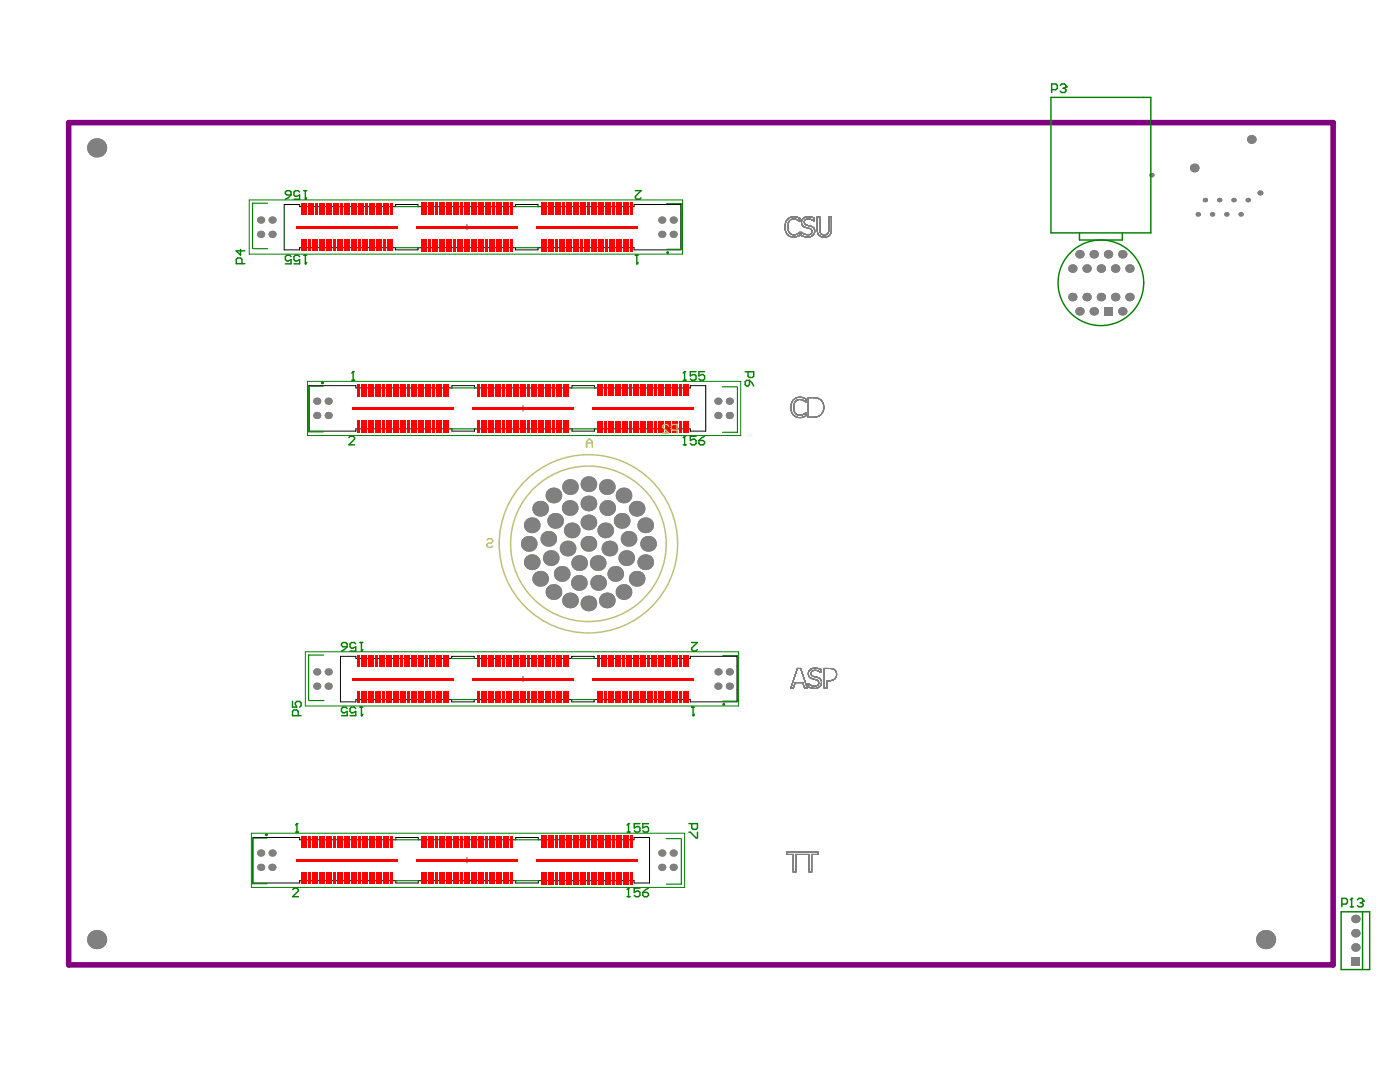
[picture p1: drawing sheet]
<svg xmlns="http://www.w3.org/2000/svg" width="270mm" height="207mm" viewBox="0 0 270 207" stroke-linecap="round" stroke-linejoin="round" font-family="sans-serif">
<path d="M151.8 42.3a2.01 2.01 0 0 1 2.4-.2v.6a1.33 1.33 0 0 0-1.6-.4 1.33 1.33 0 0 0-.8 1.4 1.34 1.34 0 0 0 .8 1.4 1.34 1.34 0 0 0 1.6-.3v.5a1.78 1.78 0 0 1-2 .2 1.78 1.78 0 0 1-.9-1.8l.2-.9zM154.8 42.1a1.97 1.97 0 0 1 2.1-.1v.6a1.12 1.12 0 0 0-1.9 .1 .6 .6 0 0 0 .5 .7 1.54 1.54 0 0 1 1.5 .9 1.3 1.3 0 0 1-1.8 1.3l-.7-.2v-.6a1.38 1.38 0 0 0 2 .1v-.5a1.08 1.08 0 0 0-1.1-.6 1.02 1.02 0 0 1-.9-.7 1.02 1.02 0 0 1 .3-1zM157.5 41.8h.5l.1 2.8a.88 .88 0 0 0 1 .6 .88 .88 0 0 0 .7-1v-2.4h.5v2.4a1.38 1.38 0 0 1-1.4 1.5 1.38 1.38 0 0 1-1.4-1.5zM152.9 77a1.92 1.92 0 0 1 2.4-.2v.6a1.32 1.32 0 0 0-1.5-.3 1.32 1.32 0 0 0-.8 1.4 1.31 1.31 0 0 0 .8 1.4 1.31 1.31 0 0 0 1.5-.4v.6a1.85 1.85 0 0 1-2.2 0 1.85 1.85 0 0 1-.6-2.1zM155.8 76.6h.9a1.91 1.91 0 0 1 2.1 1.9 1.91 1.91 0 0 1-2.1 1.9h-.9zM153.7 128.8h.6l1.3 3.7h-.5l-.4-1h-1.4l-.4 1h-.5zM156 129.2a1.75 1.75 0 0 1 2.2-.3v.6a1.25 1.25 0 0 0-1.8 0 .64 .64 0 0 0 .4 .8 1.35 1.35 0 0 1 1.6 1.1 1.28 1.28 0 0 1-1.9 1.2l-.7-.3v-.6a1.27 1.27 0 0 0 2 0v-.1a.76 .76 0 0 0-.9-.7 1.07 1.07 0 0 1-1-.6 1.07 1.07 0 0 1 .1-1.1zM158.9 128.8h.9a1.26 1.26 0 0 1 1.4 .7 1.26 1.26 0 0 1-1.4 1.6h-.4v1.4h-.5zM151.6 164.2h6.1v.4h-1.2v3.4h-.5v-3.4h-2.6v3.4h-.5v-3.4h-1.3z" fill="none" stroke="#808080" stroke-width=".19"/>
<path d="M48 38.5h83.6v10.5h-83.6zM89.5 43.8h1M90 43.2v1.1M59.3 73.5h83.5v10.4h-83.5zM100.3 78.7h1.1M100.8 78.1v1.1M58.9 125.6h83.5v10.4h-83.5zM100.3 130.8h1.1M100.8 130.3v1.1M48.5 160.5h83.5v10.4h-83.5zM89.5 165.7h1M90 165.2v1" fill="none" stroke="#008000" stroke-width=".19"/>
<path d="M13.2 23.6h243.8v162.3h-243.8z" fill="none" stroke="#800080" stroke-width="1.1"/>
<path d="M54.8 39.4h3v.4h18.5v-.4h4.3v.4h18.8v-.4h4.3v.4h18.5v-.4h9.1v8.7h-9.1v-.4h-18.5v.4h-4.3v-.4h-18.8v.4h-4.3v-.4h-18.5v.4h-3zM59.6 74.3h9v.4h18.5v-.4h4.4v.4h18.8v-.4h4.3v.4h18.5v-.4h2.9v8.8h-2.9v-.5h-18.5v.5h-4.3v-.5h-18.8v.5h-4.4v-.5h-18.5v.5h-9zM65.6 126.4h3v.4h18.5v-.4h4.3v.4h18.8v-.4h4.3v.4h18.6v-.4h9v8.8h-9v-.4h-18.6v.4h-4.3v-.4h-18.8v.4h-4.3v-.4h-18.5v.4h-3zM48.8 161.3h9v.5h18.5v-.5h4.3v.5h18.8v-.5h4.4v.5h18.4v-.5h3v8.8h-3v-.4h-18.4v.4h-4.4v-.4h-18.8v.4h-4.3v-.4h-18.5v.4h-9z" fill="none" stroke="#000" stroke-width=".19"/>
<g fill="#808080">
<circle cx="232.3" cy="38.5" r=".43"/>
<circle cx="235" cy="38.5" r=".43"/>
<circle cx="236.4" cy="41.3" r=".43"/>
<circle cx="239.2" cy="41.3" r=".43"/>
<circle cx="61.1" cy="132.2" r=".69"/>
<circle cx="61.1" cy="129.4" r=".69"/>
<circle cx="61.1" cy="77.3" r=".69"/>
<circle cx="63.3" cy="129.4" r=".69"/>
<circle cx="63.3" cy="132.2" r=".69"/>
<circle cx="63.3" cy="77.3" r=".69"/>
<circle cx="215" cy="57.2" r=".81"/>
<circle cx="215" cy="51.7" r=".81"/>
<circle cx="222" cy="33.7" r=".43"/>
<circle cx="230.2" cy="32.4" r=".84"/>
<circle cx="261.3" cy="179.8" r=".81"/>
<circle cx="261.3" cy="182.5" r=".81"/>
<circle cx="61.1" cy="80" r=".69"/>
<circle cx="63.3" cy="80" r=".69"/>
<circle cx="241.2" cy="26.9" r=".84"/>
<circle cx="261.3" cy="177" r=".81"/>
<circle cx="52.4" cy="164.3" r=".69"/>
<circle cx="50.2" cy="164.3" r=".69"/>
<circle cx="52.4" cy="45.1" r=".69"/>
<circle cx="50.2" cy="45.1" r=".69"/>
<circle cx="129.8" cy="164.3" r=".69"/>
<circle cx="127.6" cy="164.3" r=".69"/>
<circle cx="129.8" cy="45.1" r=".69"/>
<circle cx="127.6" cy="45.1" r=".69"/>
<circle cx="233.7" cy="41.3" r=".43"/>
<circle cx="230.9" cy="41.3" r=".43"/>
<circle cx="237.8" cy="38.5" r=".43"/>
<circle cx="240.5" cy="38.5" r=".43"/>
<circle cx="50.2" cy="167.1" r=".69"/>
<circle cx="52.4" cy="167.1" r=".69"/>
<circle cx="52.4" cy="42.4" r=".69"/>
<circle cx="50.2" cy="42.4" r=".69"/>
<circle cx="104.1" cy="111.5" r="1.51"/>
<circle cx="101.9" cy="104.8" r="1.51"/>
<circle cx="102.5" cy="101.2" r="1.51"/>
<circle cx="111.6" cy="112.3" r="1.51"/>
<circle cx="110.2" cy="102.2" r="1.51"/>
<circle cx="113.4" cy="100.6" r="1.51"/>
<circle cx="113.4" cy="104.8" r="1.51"/>
<circle cx="109.9" cy="93.8" r="1.51"/>
<circle cx="113.4" cy="93.3" r="1.51"/>
<circle cx="118.6" cy="110.6" r="1.51"/>
<circle cx="121.2" cy="103.8" r="1.51"/>
<circle cx="120.2" cy="95.4" r="1.51"/>
<circle cx="129.8" cy="167.1" r=".69"/>
<circle cx="127.6" cy="167.1" r=".69"/>
<circle cx="127.6" cy="42.4" r=".69"/>
<circle cx="129.8" cy="42.4" r=".69"/>
<circle cx="140.6" cy="129.4" r=".69"/>
<circle cx="138.4" cy="129.4" r=".69"/>
<circle cx="138.4" cy="132.2" r=".69"/>
<circle cx="140.6" cy="132.2" r=".69"/>
<circle cx="138.4" cy="77.3" r=".69"/>
<circle cx="140.6" cy="77.3" r=".69"/>
<circle cx="206.7" cy="57.2" r=".81"/>
<circle cx="208.1" cy="60" r=".81"/>
<circle cx="210.8" cy="60" r=".81"/>
<circle cx="209.5" cy="57.2" r=".81"/>
<circle cx="210.8" cy="49" r=".81"/>
<circle cx="208.1" cy="49" r=".81"/>
<circle cx="206.7" cy="51.7" r=".81"/>
<circle cx="209.5" cy="51.7" r=".81"/>
<circle cx="216.3" cy="60" r=".81"/>
<circle cx="217.7" cy="57.2" r=".81"/>
<circle cx="217.7" cy="51.7" r=".81"/>
<circle cx="216.3" cy="49" r=".81"/>
<circle cx="244" cy="181" r="1.84"/>
<circle cx="242.9" cy="37.2" r=".48"/>
<circle cx="102.5" cy="108.3" r="1.51"/>
<circle cx="104.1" cy="98" r="1.51"/>
<circle cx="113.4" cy="116.2" r="1.51"/>
<circle cx="109.9" cy="115.7" r="1.51"/>
<circle cx="109.8" cy="97.9" r="1.51"/>
<circle cx="113.4" cy="97" r="1.51"/>
<circle cx="111.6" cy="108.5" r="1.51"/>
<circle cx="109.4" cy="105.7" r="1.51"/>
<circle cx="120.2" cy="114" r="1.51"/>
<circle cx="119.8" cy="100.3" r="1.51"/>
<circle cx="120.7" cy="107.5" r="1.51"/>
<circle cx="138.4" cy="80" r=".69"/>
<circle cx="140.6" cy="80" r=".69"/>
<circle cx="18.6" cy="181" r="1.84"/>
<circle cx="108.3" cy="110.6" r="1.51"/>
<circle cx="105.7" cy="103.8" r="1.51"/>
<circle cx="106.7" cy="95.4" r="1.51"/>
<circle cx="122.7" cy="111.5" r="1.51"/>
<circle cx="115.3" cy="112.3" r="1.51"/>
<circle cx="124.4" cy="101.2" r="1.51"/>
<circle cx="124.9" cy="104.8" r="1.51"/>
<circle cx="116.7" cy="102.2" r="1.51"/>
<circle cx="117" cy="93.8" r="1.51"/>
<circle cx="212.2" cy="57.2" r=".81"/>
<circle cx="213.6" cy="49" r=".81"/>
<circle cx="212.2" cy="51.7" r=".81"/>
<circle cx="18.6" cy="28.5" r="1.84"/>
<circle cx="106.7" cy="114" r="1.51"/>
<circle cx="106.2" cy="107.5" r="1.51"/>
<circle cx="107" cy="100.3" r="1.51"/>
<circle cx="122.7" cy="98" r="1.51"/>
<circle cx="124.4" cy="108.3" r="1.51"/>
<circle cx="117" cy="115.7" r="1.51"/>
<circle cx="117.1" cy="97.9" r="1.51"/>
<circle cx="117.5" cy="105.7" r="1.51"/>
<circle cx="115.2" cy="108.5" r="1.51"/>
</g>
<g fill="#808080">
<path d="M260.5 184.4h1.6v1.7h-1.6z" fill-rule="evenodd"/>
<path d="M212.8 59.1h1.6v1.7h-1.6z" fill-rule="evenodd"/>
</g>
<path d="M151.8 42.3a2.01 2.01 0 0 1 2.4-.2v.6a1.33 1.33 0 0 0-1.6-.4 1.33 1.33 0 0 0-.8 1.4 1.34 1.34 0 0 0 .8 1.4 1.34 1.34 0 0 0 1.6-.3v.5a1.78 1.78 0 0 1-2 .2 1.78 1.78 0 0 1-.9-1.8l.2-.9zM154.8 42.1a1.97 1.97 0 0 1 2.1-.1v.6a1.12 1.12 0 0 0-1.9 .1 .6 .6 0 0 0 .5 .7 1.54 1.54 0 0 1 1.5 .9 1.3 1.3 0 0 1-1.8 1.3l-.7-.2v-.6a1.38 1.38 0 0 0 2 .1v-.5a1.08 1.08 0 0 0-1.1-.6 1.02 1.02 0 0 1-.9-.7 1.02 1.02 0 0 1 .3-1zM157.5 41.8h.5l.1 2.8a.88 .88 0 0 0 1 .6 .88 .88 0 0 0 .7-1v-2.4h.5v2.4a1.38 1.38 0 0 1-1.4 1.5 1.38 1.38 0 0 1-1.4-1.5zM152.9 77a1.92 1.92 0 0 1 2.4-.2v.6a1.32 1.32 0 0 0-1.5-.3 1.32 1.32 0 0 0-.8 1.4 1.31 1.31 0 0 0 .8 1.4 1.31 1.31 0 0 0 1.5-.4v.6a1.85 1.85 0 0 1-2.2 0 1.85 1.85 0 0 1-.6-2.1zM155.8 76.6h.9a1.91 1.91 0 0 1 2.1 1.9 1.91 1.91 0 0 1-2.1 1.9h-.9zM153.7 128.8h.6l1.3 3.7h-.5l-.4-1h-1.4l-.4 1h-.5zM156 129.2a1.75 1.75 0 0 1 2.2-.3v.6a1.25 1.25 0 0 0-1.8 0 .64 .64 0 0 0 .4 .8 1.35 1.35 0 0 1 1.6 1.1 1.28 1.28 0 0 1-1.9 1.2l-.7-.3v-.6a1.27 1.27 0 0 0 2 0v-.1a.76 .76 0 0 0-.9-.7 1.07 1.07 0 0 1-1-.6 1.07 1.07 0 0 1 .1-1.1zM158.9 128.8h.9a1.26 1.26 0 0 1 1.4 .7 1.26 1.26 0 0 1-1.4 1.6h-.4v1.4h-.5zM151.6 164.2h6.1v.4h-1.2v3.4h-.5v-3.4h-2.6v3.4h-.5v-3.4h-1.3z" fill="none" stroke="#808080" stroke-width=".19"/>
<g fill="#808080">
<circle cx="232.3" cy="38.5" r=".43"/>
<circle cx="235" cy="38.5" r=".43"/>
<circle cx="236.4" cy="41.3" r=".43"/>
<circle cx="239.2" cy="41.3" r=".43"/>
<circle cx="61.1" cy="132.2" r=".69"/>
<circle cx="61.1" cy="129.4" r=".69"/>
<circle cx="61.1" cy="77.3" r=".69"/>
<circle cx="63.3" cy="129.4" r=".69"/>
<circle cx="63.3" cy="132.2" r=".69"/>
<circle cx="63.3" cy="77.3" r=".69"/>
<circle cx="215" cy="57.2" r=".81"/>
<circle cx="215" cy="51.7" r=".81"/>
<circle cx="222" cy="33.7" r=".43"/>
<circle cx="230.2" cy="32.4" r=".84"/>
<circle cx="261.3" cy="179.8" r=".81"/>
<circle cx="261.3" cy="182.5" r=".81"/>
<circle cx="61.1" cy="80" r=".69"/>
<circle cx="63.3" cy="80" r=".69"/>
<circle cx="241.2" cy="26.9" r=".84"/>
<circle cx="261.3" cy="177" r=".81"/>
<circle cx="52.4" cy="164.3" r=".69"/>
<circle cx="50.2" cy="164.3" r=".69"/>
<circle cx="52.4" cy="45.1" r=".69"/>
<circle cx="50.2" cy="45.1" r=".69"/>
<circle cx="129.8" cy="164.3" r=".69"/>
<circle cx="127.6" cy="164.3" r=".69"/>
<circle cx="129.8" cy="45.1" r=".69"/>
<circle cx="127.6" cy="45.1" r=".69"/>
<circle cx="233.7" cy="41.3" r=".43"/>
<circle cx="230.9" cy="41.3" r=".43"/>
<circle cx="237.8" cy="38.5" r=".43"/>
<circle cx="240.5" cy="38.5" r=".43"/>
<circle cx="50.2" cy="167.1" r=".69"/>
<circle cx="52.4" cy="167.1" r=".69"/>
<circle cx="52.4" cy="42.4" r=".69"/>
<circle cx="50.2" cy="42.4" r=".69"/>
<circle cx="104.1" cy="111.5" r="1.51"/>
<circle cx="101.9" cy="104.8" r="1.51"/>
<circle cx="102.5" cy="101.2" r="1.51"/>
<circle cx="111.6" cy="112.3" r="1.51"/>
<circle cx="110.2" cy="102.2" r="1.51"/>
<circle cx="113.4" cy="100.6" r="1.51"/>
<circle cx="113.4" cy="104.8" r="1.51"/>
<circle cx="109.9" cy="93.8" r="1.51"/>
<circle cx="113.4" cy="93.3" r="1.51"/>
<circle cx="118.6" cy="110.6" r="1.51"/>
<circle cx="121.2" cy="103.8" r="1.51"/>
<circle cx="120.2" cy="95.4" r="1.51"/>
<circle cx="129.8" cy="167.1" r=".69"/>
<circle cx="127.6" cy="167.1" r=".69"/>
<circle cx="127.6" cy="42.4" r=".69"/>
<circle cx="129.8" cy="42.4" r=".69"/>
<circle cx="140.6" cy="129.4" r=".69"/>
<circle cx="138.4" cy="129.4" r=".69"/>
<circle cx="138.4" cy="132.2" r=".69"/>
<circle cx="140.6" cy="132.2" r=".69"/>
<circle cx="138.4" cy="77.3" r=".69"/>
<circle cx="140.6" cy="77.3" r=".69"/>
<circle cx="206.7" cy="57.2" r=".81"/>
<circle cx="208.1" cy="60" r=".81"/>
<circle cx="210.8" cy="60" r=".81"/>
<circle cx="209.5" cy="57.2" r=".81"/>
<circle cx="210.8" cy="49" r=".81"/>
<circle cx="208.1" cy="49" r=".81"/>
<circle cx="206.7" cy="51.7" r=".81"/>
<circle cx="209.5" cy="51.7" r=".81"/>
<circle cx="216.3" cy="60" r=".81"/>
<circle cx="217.7" cy="57.2" r=".81"/>
<circle cx="217.7" cy="51.7" r=".81"/>
<circle cx="216.3" cy="49" r=".81"/>
<circle cx="244" cy="181" r="1.84"/>
<circle cx="242.9" cy="37.2" r=".48"/>
<circle cx="102.5" cy="108.3" r="1.51"/>
<circle cx="104.1" cy="98" r="1.51"/>
<circle cx="113.4" cy="116.2" r="1.51"/>
<circle cx="109.9" cy="115.7" r="1.51"/>
<circle cx="109.8" cy="97.9" r="1.51"/>
<circle cx="113.4" cy="97" r="1.51"/>
<circle cx="111.6" cy="108.5" r="1.51"/>
<circle cx="109.4" cy="105.7" r="1.51"/>
<circle cx="120.2" cy="114" r="1.51"/>
<circle cx="119.8" cy="100.3" r="1.51"/>
<circle cx="120.7" cy="107.5" r="1.51"/>
<circle cx="138.4" cy="80" r=".69"/>
<circle cx="140.6" cy="80" r=".69"/>
<circle cx="18.6" cy="181" r="1.84"/>
<circle cx="108.3" cy="110.6" r="1.51"/>
<circle cx="105.7" cy="103.8" r="1.51"/>
<circle cx="106.7" cy="95.4" r="1.51"/>
<circle cx="122.7" cy="111.5" r="1.51"/>
<circle cx="115.3" cy="112.3" r="1.51"/>
<circle cx="124.4" cy="101.2" r="1.51"/>
<circle cx="124.9" cy="104.8" r="1.51"/>
<circle cx="116.7" cy="102.2" r="1.51"/>
<circle cx="117" cy="93.8" r="1.51"/>
<circle cx="212.2" cy="57.2" r=".81"/>
<circle cx="213.6" cy="49" r=".81"/>
<circle cx="212.2" cy="51.7" r=".81"/>
<circle cx="18.6" cy="28.5" r="1.84"/>
<circle cx="106.7" cy="114" r="1.51"/>
<circle cx="106.2" cy="107.5" r="1.51"/>
<circle cx="107" cy="100.3" r="1.51"/>
<circle cx="122.7" cy="98" r="1.51"/>
<circle cx="124.4" cy="108.3" r="1.51"/>
<circle cx="117" cy="115.7" r="1.51"/>
<circle cx="117.1" cy="97.9" r="1.51"/>
<circle cx="117.5" cy="105.7" r="1.51"/>
<circle cx="115.2" cy="108.5" r="1.51"/>
</g>
<g fill="#808080">
<path d="M260.5 184.4h1.6v1.7h-1.6z" fill-rule="evenodd"/>
<path d="M212.8 59.1h1.6v1.7h-1.6z" fill-rule="evenodd"/>
</g>
<g fill="none" stroke="#f00" stroke-width=".44">
<path d="M69.1 74v2.3M69.8 74v2.3M70.5 74v2.3M71.2 74v2.3M71.9 74v2.3M72.6 74v2.3M73.3 74v2.3M73.9 74v2.3M74.6 74v2.3M75.3 74v2.3M76 74v2.3M76.7 74v2.3"/>
<path d="M77.4 74v2.3M78.1 74v2.3M78.8 74v2.3M79.4 74v2.3M80.1 74v2.3M80.8 74v2.3M81.5 74v2.3M82.2 74v2.3M82.9 74v2.3M83.6 74v2.3M84.3 74v2.3M84.9 74v2.3"/>
<path d="M85.6 74v2.3M86.3 74v2.3M92.2 74v2.3M92.9 74v2.3M93.6 74v2.3M94.3 74v2.3M95 74v2.3M95.7 74v2.3M96.4 74v2.3M97.1 74v2.3M97.7 74v2.3M98.4 74v2.3"/>
<path d="M99.1 74v2.3M99.8 74v2.3M100.5 74v2.3M101.2 74v2.3M101.9 74v2.3M102.6 74v2.3M103.2 74v2.3M103.9 74v2.3M104.6 74v2.3M105.3 74v2.3M106 74v2.3M106.7 74v2.3"/>
<path d="M107.4 74v2.3M108.1 74v2.3M108.7 74v2.3M109.4 74v2.3M115.4 74v2.3M116 74v2.3M116.7 74v2.3M117.4 74v2.3M118.1 74v2.3M118.8 74v2.3M119.5 74v2.3M120.2 74v2.3"/>
<path d="M120.9 74v2.3M121.5 74v2.3M122.2 74v2.3M122.9 74v2.3M123.6 74v2.3M124.3 74v2.3M125 74v2.3M125.7 74v2.3M126.4 74v2.3M127 74v2.3M127.7 74v2.3M128.4 74v2.3"/>
<path d="M129.1 74v2.3M129.8 74v2.3M130.5 74v2.3M131.2 74v2.3M131.9 74v2.3M132.6 74v2.3M69.1 81v2.4M69.8 81v2.4M70.5 81v2.4M71.2 81v2.4M71.9 81v2.4M72.6 81v2.4"/>
<path d="M73.3 81v2.4M73.9 81v2.4M74.6 81v2.4M75.3 81v2.4M76 81v2.4M76.7 81v2.4M77.4 81v2.4M78.1 81v2.4M78.8 81v2.4M79.4 81v2.4M80.1 81v2.4M80.8 81v2.4"/>
<path d="M81.5 81v2.4M82.2 81v2.4M82.9 81v2.4M83.6 81v2.4M84.3 81v2.4M84.9 81v2.4M85.6 81v2.4M86.3 81v2.4M92.2 81v2.4M92.9 81v2.4M93.6 81v2.4M94.3 81v2.4"/>
<path d="M95 81v2.4M95.7 81v2.4M96.4 81v2.4M97.1 81v2.4M97.7 81v2.4M98.4 81v2.4M99.1 81v2.4M99.8 81v2.4M100.5 81v2.4M101.2 81v2.4M101.9 81v2.4M102.6 81v2.4"/>
<path d="M103.2 81v2.4M103.9 81v2.4M104.6 81v2.4M105.3 81v2.4M106 81v2.4M106.7 81v2.4M107.4 81v2.4M108.1 81v2.4M108.7 81v2.4M109.4 81v2.4M115.4 81v2.3M116 81v2.3"/>
<path d="M116.7 81v2.3M117.4 81v2.3M118.1 81v2.3M118.8 81v2.3M119.5 81v2.3M120.2 81v2.3M120.9 81v2.3M121.5 81v2.3M122.2 81v2.3M122.9 81v2.3M123.6 81v2.3M124.3 81v2.3"/>
<path d="M125 81v2.3M125.7 81v2.3M126.4 81v2.3M127 81v2.3M127.7 81v2.3M128.4 81v2.3M129.1 81v2.3M129.8 81v2.3M130.5 81v2.3M131.2 81v2.3M131.9 81v2.3M132.6 81v2.3"/>
<path d="M69.1 133.2v2.3M69.8 133.2v2.3M70.5 133.2v2.3M71.2 133.2v2.3M71.9 133.2v2.3M72.6 133.2v2.3M73.3 133.2v2.3M73.9 133.2v2.3M74.6 133.2v2.3M75.3 133.2v2.3M76 133.2v2.3M76.7 133.2v2.3"/>
<path d="M77.4 133.2v2.3M78.1 133.2v2.3M78.8 133.2v2.3M79.4 133.2v2.3M80.1 133.2v2.3M80.8 133.2v2.3M81.5 133.2v2.3M82.2 133.2v2.3M82.9 133.2v2.3M83.6 133.2v2.3M84.3 133.2v2.3M84.9 133.2v2.3"/>
<path d="M85.6 133.2v2.3M86.3 133.2v2.3M92.2 133.2v2.3M92.9 133.2v2.3M93.6 133.2v2.3M94.3 133.2v2.3M95 133.2v2.3M95.7 133.2v2.3M96.4 133.2v2.3M97.1 133.2v2.3M97.7 133.2v2.3M98.4 133.2v2.3"/>
<path d="M99.1 133.2v2.3M99.8 133.2v2.3M100.5 133.2v2.3M101.2 133.2v2.3M101.9 133.2v2.3M102.6 133.2v2.3M103.2 133.2v2.3M103.9 133.2v2.3M104.6 133.2v2.3M105.3 133.2v2.3M106 133.2v2.3M106.7 133.2v2.3"/>
<path d="M107.4 133.2v2.3M108.1 133.2v2.3M108.7 133.2v2.3M109.4 133.2v2.3M115.4 133.2v2.3M116 133.2v2.3M116.7 133.2v2.3M117.4 133.2v2.3M118.1 133.2v2.3M118.8 133.2v2.3M119.5 133.2v2.3M120.2 133.2v2.3"/>
<path d="M120.9 133.2v2.3M121.5 133.2v2.3M122.2 133.2v2.3M122.9 133.2v2.3M123.6 133.2v2.3M124.3 133.2v2.3M125 133.2v2.3M125.7 133.2v2.3M126.4 133.2v2.3M127 133.2v2.3M127.7 133.2v2.3M128.4 133.2v2.3"/>
<path d="M129.1 133.2v2.3M129.8 133.2v2.3M130.5 133.2v2.3M131.2 133.2v2.3M131.9 133.2v2.3M132.6 133.2v2.3M58.3 161.1v2.3M58.3 168.1v2.3M59 161.1v2.3M59 168.1v2.3M59.7 161.1v2.3M59.7 168.1v2.3"/>
<path d="M60.3 161.1v2.3M60.3 168.1v2.3M61 161.1v2.3M61 168.1v2.3M61.7 161.1v2.3M61.7 168.1v2.3M62.4 161.1v2.3M62.4 168.1v2.3M63.1 161.1v2.3M63.1 168.1v2.3M63.8 161.1v2.3M63.8 168.1v2.3"/>
<path d="M64.5 161.1v2.3M64.5 168.1v2.3M65.2 161.1v2.3M65.2 168.1v2.3M65.8 161.1v2.3M65.8 168.1v2.3M66.5 161.1v2.3M66.5 168.1v2.3M67.2 161.1v2.3M67.2 168.1v2.3M67.9 161.1v2.3M67.9 168.1v2.3"/>
<path d="M68.6 161.1v2.3M68.6 168.1v2.3M69.3 161.1v2.3M69.3 168.1v2.3M70 161.1v2.3M70 168.1v2.3M70.7 161.1v2.3M70.7 168.1v2.3M71.4 161.1v2.3M71.4 168.1v2.3M72 161.1v2.3M72 168.1v2.3"/>
<path d="M72.7 161.1v2.3M72.7 168.1v2.3M73.4 161.1v2.3M73.4 168.1v2.3M74.1 161.1v2.3M74.1 168.1v2.3M74.8 161.1v2.3M74.8 168.1v2.3M75.5 161.1v2.3M75.5 168.1v2.3M81.4 161.1v2.3M81.4 168.1v2.3"/>
<path d="M82.1 161.1v2.3M82.1 168.1v2.3M82.8 161.1v2.3M82.8 168.1v2.3M83.5 161.1v2.3M83.5 168.1v2.3M84.1 161.1v2.3M84.1 168.1v2.3M84.8 161.1v2.3M84.8 168.1v2.3M85.5 161.1v2.3M85.5 168.1v2.3"/>
<path d="M86.2 161.1v2.3M86.2 168.1v2.3M86.9 161.1v2.3M86.9 168.1v2.3M87.6 161.1v2.3M87.6 168.1v2.3M88.3 161.1v2.3M88.3 168.1v2.3M89 161.1v2.3M89 168.1v2.3M89.7 161.1v2.3M89.7 168.1v2.3"/>
<path d="M90.3 161.1v2.3M90.3 168.1v2.3M91 161.1v2.3M91 168.1v2.3M91.7 161.1v2.3M91.7 168.1v2.3M92.4 161.1v2.3M92.4 168.1v2.3M93.1 161.1v2.3M93.1 168.1v2.3M93.8 161.1v2.3M93.8 168.1v2.3"/>
<path d="M94.5 161.1v2.3M94.5 168.1v2.3M95.2 161.1v2.3M95.2 168.1v2.3M95.8 161.1v2.3M95.8 168.1v2.3M96.5 161.1v2.3M96.5 168.1v2.3M97.2 161.1v2.3M97.2 168.1v2.3M97.9 161.1v2.3M97.9 168.1v2.3"/>
<path d="M98.6 161.1v2.3M98.6 168.1v2.3M104.5 161v2.4M104.5 168v2.4M105.2 161v2.4M105.2 168v2.4M105.9 161v2.4M105.9 168v2.4M106.6 161v2.4M106.6 168v2.4M107.3 161v2.4M107.3 168v2.4"/>
<path d="M108 161v2.4M108 168v2.4M108.6 161v2.4M108.6 168v2.4M109.3 161v2.4M109.3 168v2.4M110 161v2.4M110 168v2.4M110.7 161v2.4M110.7 168v2.4M111.4 161v2.4M111.4 168v2.4"/>
<path d="M112.1 161v2.4M112.1 168v2.4M112.8 161v2.4M112.8 168v2.4M113.5 161v2.4M113.5 168v2.4M114.1 161v2.4M114.1 168v2.4M114.8 161v2.4M114.8 168v2.4M115.5 161v2.4M115.5 168v2.4"/>
<path d="M116.2 161v2.4M116.2 168v2.4M116.9 161v2.4M116.9 168v2.4M117.6 161v2.4M117.6 168v2.4M118.3 161v2.4M118.3 168v2.4M119 161v2.4M119 168v2.4M119.6 161v2.4M119.6 168v2.4"/>
<path d="M120.3 161v2.4M120.3 168v2.4M121 161v2.4M121 168v2.4M121.7 161v2.4M121.7 168v2.4"/>
</g>
<g fill="none" stroke="#f00" stroke-width=".41">
<path d="M58.3 39.1v2.3M59 39.1v2.3M59.6 39.1v2.3M60.3 39.1v2.3M61 39.1v2.3M61.7 39.1v2.3M62.4 39.1v2.3M63.1 39.1v2.3M63.8 39.1v2.3M64.5 39.1v2.3M65.1 39.1v2.3M65.8 39.1v2.3"/>
<path d="M66.5 39.1v2.3M67.2 39.1v2.3M67.9 39.1v2.3M68.6 39.1v2.3M69.3 39.1v2.3M70 39.1v2.3M70.7 39.1v2.3M71.3 39.1v2.3M72 39.1v2.3M72.7 39.1v2.3M73.4 39.1v2.3M74.1 39.1v2.3"/>
<path d="M74.8 39.1v2.3M75.5 39.1v2.3M81.4 39.1v2.3M82.1 39.1v2.3M82.8 39.1v2.3M83.4 39.1v2.3M84.1 39.1v2.3M84.8 39.1v2.3M85.5 39.1v2.3M86.2 39.1v2.3M86.9 39.1v2.3M87.6 39.1v2.3"/>
<path d="M88.3 39.1v2.3M89 39.1v2.3M89.6 39.1v2.3M90.3 39.1v2.3M91 39.1v2.3M91.7 39.1v2.3M92.4 39.1v2.3M93.1 39.1v2.3M93.8 39.1v2.3M94.5 39.1v2.3M95.1 39.1v2.3M95.8 39.1v2.3"/>
<path d="M96.5 39.1v2.3M97.2 39.1v2.3M97.9 39.1v2.3M98.6 39.1v2.3M104.5 39.1v2.3M105.2 39.1v2.3M105.9 39.1v2.3M106.6 39.1v2.3M107.2 39.1v2.3M107.9 39.1v2.3M108.6 39.1v2.3M109.3 39.1v2.3"/>
<path d="M110 39.1v2.3M110.7 39.1v2.3M111.4 39.1v2.3M112.1 39.1v2.3M112.8 39.1v2.3M113.4 39.1v2.3M114.1 39.1v2.3M114.8 39.1v2.3M115.5 39.1v2.3M116.2 39.1v2.3M116.9 39.1v2.3M117.6 39.1v2.3"/>
<path d="M118.3 39.1v2.3M118.9 39.1v2.3M119.6 39.1v2.3M120.3 39.1v2.3M121 39.1v2.3M121.7 39.1v2.3M58.3 46.1v2.3M59 46.1v2.3M59.7 46.1v2.3M60.4 46.1v2.3M61 46.1v2.3M61.7 46.1v2.3"/>
<path d="M62.4 46.1v2.3M63.1 46.1v2.3M63.8 46.1v2.3M64.5 46.1v2.3M65.2 46.1v2.3M65.9 46.1v2.3M66.6 46.1v2.3M67.2 46.1v2.3M67.9 46.1v2.3M68.6 46.1v2.3M69.3 46.1v2.3M70 46.1v2.3"/>
<path d="M70.7 46.1v2.3M71.4 46.1v2.3M72.1 46.1v2.3M72.7 46.1v2.3M73.4 46.1v2.3M74.1 46.1v2.3M74.8 46.1v2.3M75.5 46.1v2.3M81.4 46.1v2.4M82.1 46.1v2.4M82.8 46.1v2.4M83.5 46.1v2.4"/>
<path d="M84.2 46.1v2.4M84.9 46.1v2.4M85.5 46.1v2.4M86.2 46.1v2.4M86.9 46.1v2.4M87.6 46.1v2.4M88.3 46.1v2.4M89 46.1v2.4M89.7 46.1v2.4M90.4 46.1v2.4M91 46.1v2.4M91.7 46.1v2.4"/>
<path d="M92.4 46.1v2.4M93.1 46.1v2.4M93.8 46.1v2.4M94.5 46.1v2.4M95.2 46.1v2.4M95.9 46.1v2.4M96.5 46.1v2.4M97.2 46.1v2.4M97.9 46.1v2.4M98.6 46.1v2.4M104.5 46.1v2.4M105.2 46.1v2.4"/>
<path d="M105.9 46.1v2.4M106.6 46.1v2.4M107.3 46.1v2.4M108 46.1v2.4M108.7 46.1v2.4M109.3 46.1v2.4M110 46.1v2.4M110.7 46.1v2.4M111.4 46.1v2.4M112.1 46.1v2.4M112.8 46.1v2.4M113.5 46.1v2.4"/>
<path d="M114.2 46.1v2.4M114.8 46.1v2.4M115.5 46.1v2.4M116.2 46.1v2.4M116.9 46.1v2.4M117.6 46.1v2.4M118.3 46.1v2.4M119 46.1v2.4M119.7 46.1v2.4M120.3 46.1v2.4M121 46.1v2.4M121.7 46.1v2.4"/>
<path d="M69.1 126.2v2.3M69.8 126.2v2.3M70.5 126.2v2.3M71.2 126.2v2.3M71.9 126.2v2.3M72.6 126.2v2.3M73.3 126.2v2.3M74 126.2v2.3M74.6 126.2v2.3M75.3 126.2v2.3M76 126.2v2.3M76.7 126.2v2.3"/>
<path d="M77.4 126.2v2.3M78.1 126.2v2.3M78.8 126.2v2.3M79.5 126.2v2.3M80.1 126.2v2.3M80.8 126.2v2.3M81.5 126.2v2.3M82.2 126.2v2.3M82.9 126.2v2.3M83.6 126.2v2.3M84.3 126.2v2.3M85 126.2v2.3"/>
<path d="M85.6 126.2v2.3M86.3 126.2v2.3M92.3 126.2v2.3M92.9 126.2v2.3M93.6 126.2v2.3M94.3 126.2v2.3M95 126.2v2.3M95.7 126.2v2.3M96.4 126.2v2.3M97.1 126.2v2.3M97.8 126.2v2.3M98.4 126.2v2.3"/>
<path d="M99.1 126.2v2.3M99.8 126.2v2.3M100.5 126.2v2.3M101.2 126.2v2.3M101.9 126.2v2.3M102.6 126.2v2.3M103.3 126.2v2.3M103.9 126.2v2.3M104.6 126.2v2.3M105.3 126.2v2.3M106 126.2v2.3M106.7 126.2v2.3"/>
<path d="M107.4 126.2v2.3M108.1 126.2v2.3M108.8 126.2v2.3M109.5 126.2v2.3M115.4 126.2v2.3M116.1 126.2v2.3M116.7 126.2v2.3M117.4 126.2v2.3M118.1 126.2v2.3M118.8 126.2v2.3M119.5 126.2v2.3M120.2 126.2v2.3"/>
<path d="M120.9 126.2v2.3M121.6 126.2v2.3M122.2 126.2v2.3M122.9 126.2v2.3M123.6 126.2v2.3M124.3 126.2v2.3M125 126.2v2.3M125.7 126.2v2.3M126.4 126.2v2.3M127.1 126.2v2.3M127.7 126.2v2.3M128.4 126.2v2.3"/>
<path d="M129.1 126.2v2.3M129.8 126.2v2.3M130.5 126.2v2.3M131.2 126.2v2.3M131.9 126.2v2.3M132.6 126.2v2.3"/>
</g>
<g fill="#f00">
<path d="M80.2 165.5h19.6v.5h-19.6z" fill-rule="evenodd"/>
<path d="M91.1 130.5h19.5v.6h-19.5z" fill-rule="evenodd"/>
<path d="M91.1 78.4h19.5v.5h-19.5z" fill-rule="evenodd"/>
<path d="M80.3 43.5h19.5v.5h-19.5z" fill-rule="evenodd"/>
<path d="M114.2 130.5h19.5v.6h-19.5z" fill-rule="evenodd"/>
<path d="M114.2 78.4h19.5v.5h-19.5z" fill-rule="evenodd"/>
<path d="M103.4 165.5h19.5v.5h-19.5z" fill-rule="evenodd"/>
<path d="M57.1 165.5h19.5v.5h-19.5z" fill-rule="evenodd"/>
<path d="M67.9 130.5h19.6v.6h-19.6z" fill-rule="evenodd"/>
<path d="M68 78.4h19.5v.5h-19.5z" fill-rule="evenodd"/>
<path d="M103.4 43.5h19.5v.5h-19.5z" fill-rule="evenodd"/>
<path d="M57.2 43.5h19.5v.5h-19.5z" fill-rule="evenodd"/>
</g>
<path d="M151.8 42.3a2.01 2.01 0 0 1 2.4-.2v.6a1.33 1.33 0 0 0-1.6-.4 1.33 1.33 0 0 0-.8 1.4 1.34 1.34 0 0 0 .8 1.4 1.34 1.34 0 0 0 1.6-.3v.5a1.78 1.78 0 0 1-2 .2 1.78 1.78 0 0 1-.9-1.8l.2-.9zM154.8 42.1a1.97 1.97 0 0 1 2.1-.1v.6a1.12 1.12 0 0 0-1.9 .1 .6 .6 0 0 0 .5 .7 1.54 1.54 0 0 1 1.5 .9 1.3 1.3 0 0 1-1.8 1.3l-.7-.2v-.6a1.38 1.38 0 0 0 2 .1v-.5a1.08 1.08 0 0 0-1.1-.6 1.02 1.02 0 0 1-.9-.7 1.02 1.02 0 0 1 .3-1zM157.5 41.8h.5l.1 2.8a.88 .88 0 0 0 1 .6 .88 .88 0 0 0 .7-1v-2.4h.5v2.4a1.38 1.38 0 0 1-1.4 1.5 1.38 1.38 0 0 1-1.4-1.5zM152.9 77a1.92 1.92 0 0 1 2.4-.2v.6a1.32 1.32 0 0 0-1.5-.3 1.32 1.32 0 0 0-.8 1.4 1.31 1.31 0 0 0 .8 1.4 1.31 1.31 0 0 0 1.5-.4v.6a1.85 1.85 0 0 1-2.2 0 1.85 1.85 0 0 1-.6-2.1zM155.8 76.6h.9a1.91 1.91 0 0 1 2.1 1.9 1.91 1.91 0 0 1-2.1 1.9h-.9zM153.7 128.8h.6l1.3 3.7h-.5l-.4-1h-1.4l-.4 1h-.5zM156 129.2a1.75 1.75 0 0 1 2.2-.3v.6a1.25 1.25 0 0 0-1.8 0 .64 .64 0 0 0 .4 .8 1.35 1.35 0 0 1 1.6 1.1 1.28 1.28 0 0 1-1.9 1.2l-.7-.3v-.6a1.27 1.27 0 0 0 2 0v-.1a.76 .76 0 0 0-.9-.7 1.07 1.07 0 0 1-1-.6 1.07 1.07 0 0 1 .1-1.1zM158.9 128.8h.9a1.26 1.26 0 0 1 1.4 .7 1.26 1.26 0 0 1-1.4 1.6h-.4v1.4h-.5zM151.6 164.2h6.1v.4h-1.2v3.4h-.5v-3.4h-2.6v3.4h-.5v-3.4h-1.3z" fill="none" stroke="#808080" stroke-width=".19"/>
<g fill="none" stroke="#c0c073" stroke-width=".28">
<path d="M113.1 86.2v-1.1l.5-.6 .6 .6v1.1M113.1 85.3h1.1M128.9 82l-.3-.2h-.6l-.2 .2v.3l1.1 1.1h-1.1M130.5 82.9h-.8l-.3-.3v-.6l.3-.2h.8v1.6M93.9 104.1l.2-.3h.6l.3 .3v.2l-.3 .3h-.6l-.2 .3v.3l.2 .2h.6l.3-.2"/>
<circle cx="113.4" cy="104.8" r="15"/>
<circle cx="113.4" cy="104.8" r="17.2"/>
</g>
<g fill="none" stroke="#008000" stroke-width=".28">
<path d="M202.6 18.8h19.2v26.1h-19.2zM202.7 17.3h.8l.3-.3v-.5l-.3-.3h-.8v1.6M204.4 16.5l.2-.3h.6l.3 .3v.2M204.9 17h.3M205.2 17l.3 .3v.3l-.3 .2h-.6l-.2-.2M205.5 16.7h.1M205.5 16.7l-.3 .3M55 37l.3-.3h.5l.3 .3v.6h-.8l-.3-.3zM56.1 37.6l-.5 .5-.6 .3M57.8 37l-.3-.3h-.6l-.2 .3v.6l.2 .2 .9-.2v.8h-1.1M58.6 36.7h.5M58.9 38.4h.1"/>
<path d="M58.9 36.7v1.7M59.1 38.1l-.2 .3M122.5 36.7h1.1l-1.1 1.1v.3l.3 .3h.5l.3-.3M46.4 48v1.1l-.9-.8h1.7M46.6 50.8v-.8l-.2-.3h-.6l-.3 .3v.8h1.7M56.1 49.4l-.3-.2h-.5l-.3 .2v.6l.3 .3 .8-.3v.8h-1.1M57.8 49.4l-.3-.2h-.6l-.2 .2v.6l.2 .3 .9-.3v.8h-1.1M58.6 49.2h.5M58.9 50.8h.1M58.9 49.2v1.6M59.1 50.5l-.2 .3M122.5 49.2h.5"/>
<path d="M122.8 50.8h.1M122.8 49.2v1.6M123 50.5l-.2 .3M208.1 44.9v1.3h8.2v-1.3M67.8 73.2h.6M68.1 71.6h.1M68.1 71.6v1.6M68.1 71.6l-.3 .3M131.7 73.2h.5M132 71.6h.1M132 71.6v1.6M132 71.6l-.3 .3"/>
<path d="M134.2 71.6h-1.1v.8l.5-.3h.3l.3 .3v.6l-.3 .2h-.6l-.2-.2M135.8 71.6h-1.1v.8l.6-.3h.3l.2 .3v.6l-.2 .2h-.6l-.3-.2M143.6 73.5l.3-.2h.6v.8l-.3 .3h-.3l-.3-.3zM143.6 71.6h1.7v.8l-.3 .3h-.5l-.3-.3v-.8M144.5 73.3l.5 .5 .3 .6M67.3 84.3l.2-.3h.6l.3 .3v.3l-1.1 1.1h1.1M131.7 85.7h.5M132 84h.1M132 84v1.7M132 84l-.3 .3M134.2 84h-1.1v.9l.5-.3h.3l.3 .3v.5l-.3 .3h-.6l-.2-.3M134.7 84.9h.9l.2 .2v.3l-.2 .3h-.6l-.3-.3z"/>
<path d="M135.8 84l-.5 .3-.6 .6M56.4 135.1v1.1h.8l-.3-.5v-.3l.3-.3h.6l.2 .3v.5l-.2 .3M57.5 137.9v-.9l-.3-.2h-.5l-.3 .2v.9h1.6M65.8 124l.3-.2h.5l.3 .2v.6h-.8l-.3-.3zM66.9 136.5l-.3-.3h-.5l-.3 .3v.5l.3 .3 .8-.3v.9h-1.1M66.9 124.6l-.5 .5-.6 .3M68.6 136.5l-.3-.3h-.6l-.2 .3v.5l.2 .3 .9-.3v.9h-1.1M68.6 124l-.3-.2h-.6l-.2 .2v.6l.2 .3 .9-.3v.8h-1.1M69.4 136.2h.5M69.4 123.8h.5M69.7 137.9h.1M69.7 125.4h.1"/>
<path d="M69.7 123.8v1.6M69.7 136.2v1.7M69.9 137.6l-.2 .3M69.9 125.1l-.2 .3M133.3 136.2h.6M133.3 123.8h1.1l-1.1 1.1v.2l.3 .3h.5l.3-.3M133.6 137.9h.1M133.6 136.2v1.7M133.9 137.6l-.3 .3M57.2 158.7h.1M57.2 158.7v1.6M57.2 158.7l-.2 .2"/>
<path d="M121.2 158.7h.1M121.2 158.7v1.6M121.2 158.7l-.3 .2M123.4 158.7h-1.1v.8l.5-.3h.3l.3 .3v.5l-.3 .3h-.6l-.2-.3M125 158.7h-1.1v.8l.6-.3h.2l.3 .3v.5l-.3 .3h-.5l-.3-.3M132.8 158.7h1.7v.8l-.3 .3h-.6l-.3-.3v-.8M56.4 171.4l.3-.3h.5l.3 .3v.2l-1.1 1.1h1.1M57 160.3h.5M120.9 172.7h.5M120.9 160.3h.5M121.2 171.1h.1M121.2 171.1v1.6"/>
<path d="M121.2 171.1l-.3 .3M123.4 171.1h-1.1v.8l.5-.3h.3l.3 .3v.6l-.3 .2h-.6l-.2-.2M123.9 171.9h.8l.3 .3v.3l-.3 .2h-.5l-.3-.2zM125 171.1l-.5 .3-.6 .5M132.8 160.3h.3l1.1 1.1h.3v-1.1M258.5 175.6h5.5v11.2h-5.5zM258.7 174.2h.8l.2-.3v-.6l-.2-.2h-.8v1.6M260.3 174.7h.5M260.6 173.1h.1M260.6 173.1l-.3 .2M260.6 173.1v1.6M261.7 173.3l.2-.2h.6l.3 .2v.3"/>
<path d="M262.2 173.9h.3M262.5 173.9l.3 .3v.2l-.3 .3h-.6l-.2-.3M262.7 175.6v11.2M262.8 173.6h.1M262.8 173.6l-.3 .3"/>
<circle cx="128.7" cy="48.7" r=".14"/>
<circle cx="212.2" cy="54.5" r="8.2"/>
<circle cx="62.1" cy="73.8" r=".14"/>
<circle cx="139.5" cy="135.7" r=".14"/>
<circle cx="51.3" cy="160.8" r=".14"/>
</g>
<g fill="none" stroke="#008000" stroke-width=".22">
<path d="M48.7 39.1v8.8M48.8 39.1h2.8M76.1 39.8h4.6M99.3 39.8h4.6M128.5 39.2h2.8v8.8h-2.8M48.8 47.9h2.8M76.1 47.7h4.7M99.3 47.7h4.6M59.5 74.4h2.8M59.5 74.4v8.8h2.8M87 74.7h4.6M110 74.7h4.7"/>
<path d="M139.2 74.5h2.8M142.2 74.6v8.7M87 82.6h4.6M110.1 82.6h4.6M139.3 83.3h2.8M59.5 126.1v8.8M59.6 126.2h2.8M59.6 135h2.8M87 134.8h4.6M87 126.8h4.6M110.1 134.8h4.6M110.1 126.8h4.6"/>
<path d="M139.3 126.3h2.9v8.7M139.3 135.1h2.9M51.5 161.4l-2.8 .1v8.7h2.8M76.1 169.7h4.6M76.1 161.8h4.6M99.2 161.8h4.7M99.3 169.7h4.6M128.4 161.5h2.8M128.4 170.3h2.9M131.3 161.6v8.8"/>
</g>
</svg>
